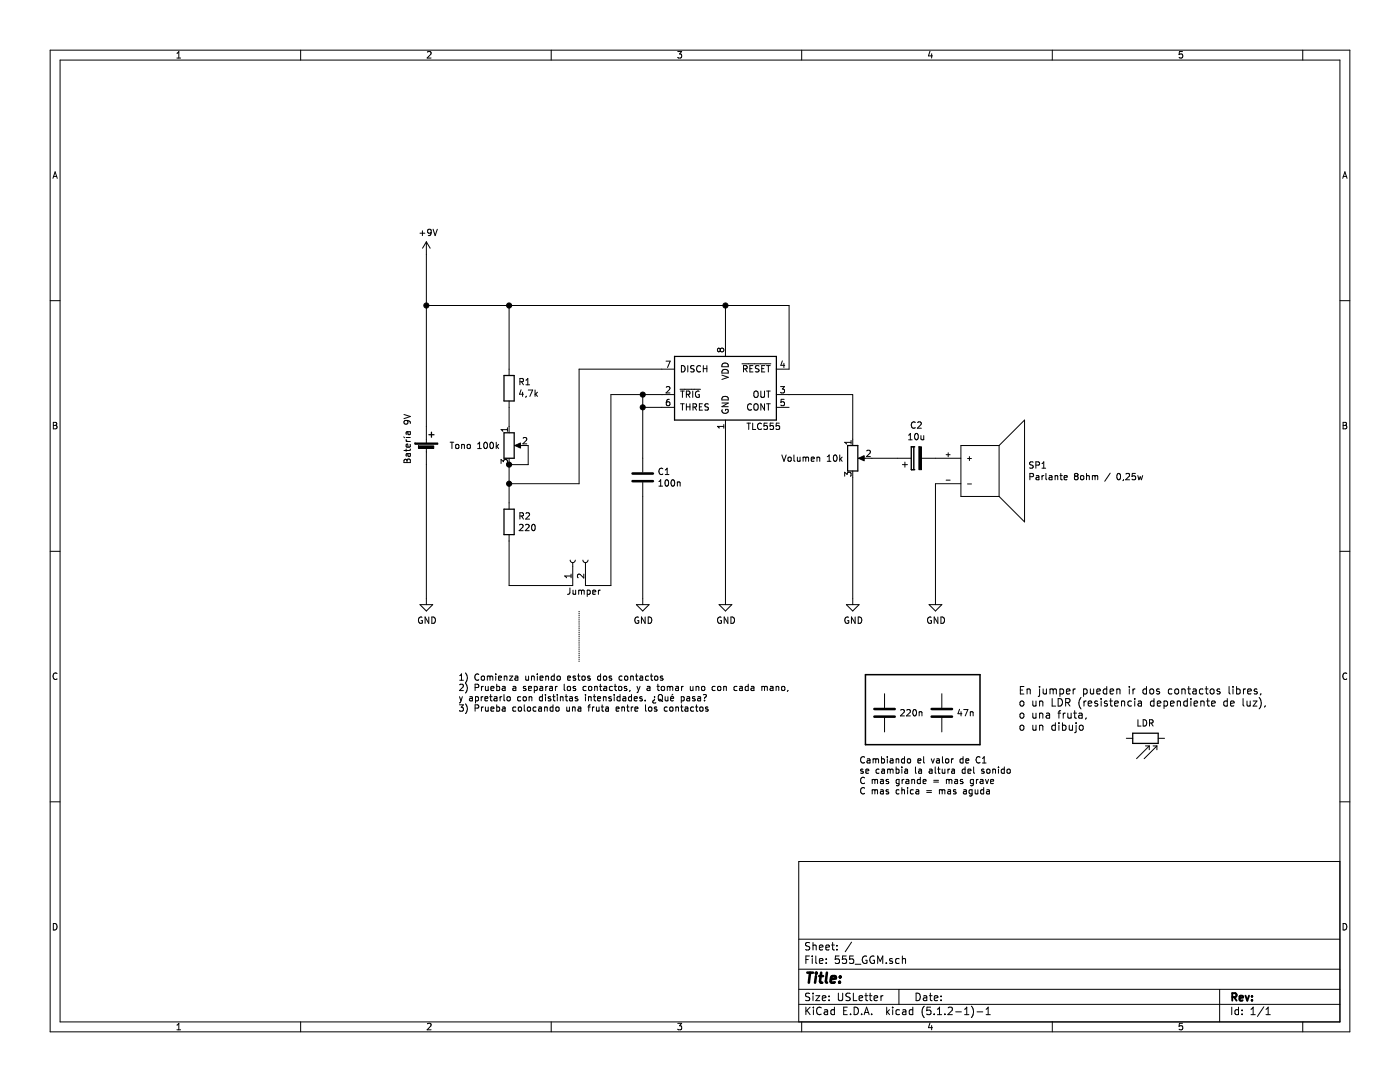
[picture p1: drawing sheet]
<svg xmlns="http://www.w3.org/2000/svg" width="279mm" height="216mm" viewBox="0 0 279 216" stroke-linecap="round" stroke-linejoin="round" font-family="sans-serif">
<path d="M100.6 74.9h2v5.1h-2zM134.6 71.1h20.3v12.7h-20.3zM85.6 86.7h1M86.1 86.2v1M100.6 86.4h2v5h-2zM169.2 88.9h2v5.1h-2zM100.6 101.6h2v5.1h-2zM226.1 146.3h5v2h-5z" fill="none" stroke="#000" stroke-width=".25"/>
<g fill="none" stroke="#000" stroke-width=".2">
<path d="M10 10h259.4v195.9h-259.4zM12 12h255.4v191.9h-255.4zM35.3 11.6h.7M35.3 10.6l.4-.3v1.3M60 10v2M85.3 10.4l.5-.1 .2 .3-.8 1h.8M110 10v2M135.3 10.3h.7l-.4 .5 .4 .1v.6l-.2 .1-.5-.1M160 10v2M185.6 10.2l-.3 1h.8M185.9 10.7v.9M210 10v2"/>
<path d="M236 10.3h-.6l-.1 .6 .2-.1h.4l.1 .7-.2 .1-.5-.1M260 10v2M10.6 35.6l.4-1.3 .4 1.3M10.7 35.2h.6M268 35.6l.4-1.3 .4 1.3M268.1 35.2h.6M10 60h2M83.8 46.5h1M84.3 46.1v.9M85.1 48.3v40.1M85.1 48.3l.8 1.2M85.1 48.3l-.8 1.2"/>
<path d="M86.1 46.3l-.3 .2h-.3l-.2-.2 .1-.4 .4-.2 .3 .3-.1 .7-.2 .3h-.3M86.4 45.7l.4 1.3 .5-1.3M267.4 60h2M85.1 61h72.4v12.7h-2.6M101.6 61v13.9M103.8 76.2l.6-.1v-.5l-.6-.1v1.3M104 77.8l-.3 .9h.8M104.1 76.2l.4 .6M104.3 78.3v.8M105 76.8h.7M105 75.9l.3-.4v1.3M105 79l-.1 .3"/>
<path d="M105.4 77.8h.9l-.6 1.3M106.8 77.8v1.3M106.9 78.6l.4 .5M107.3 78.3l-.5 .4M128.3 78.7v15.5M132.9 72.1h.9l-.6 1.2M133 77.3l.5-.2 .2 .4-.8 .9h.8M133.6 79.7h-.3a.79 .79 0 0 0-.1 1.2h.4l.1-.5-.2-.2h-.3l-.2 .2M134.6 78.7h-12.7v38.1h-5.1v-4.5M134.6 73.7h-19v22.8h-14M135.7 77.7h4.1M135.8 78h.8"/>
<path d="M136 72.9a.64 .64 0 0 1 .7 .7 .64 .64 0 0 1-.7 .6zM136.2 78v1.3M137 78.7l.6-.1v-.4l-.6-.2v1.3M137.3 78.7l.4 .6M137.3 72.9v1.3M138.3 78v1.3M138.5 73l-.5-.1-.1 .2v.3l.5 .3 .1 .3-.2 .2h-.5M139.5 78.1a.59 .59 0 0 0-.7 .6 .59 .59 0 0 0 .7 .5l.1-.4h-.3M139.8 73.1a.56 .56 0 0 0-.8 .5 .56 .56 0 0 0 .8 .5M140.4 73.6h.7M140.4 72.9v1.3M141.1 72.9v1.3"/>
<path d="M143.7 69.7l.3-.2h.2l.2 .2v.4l-.2 .1h-.2l-.3-.2M143.7 69.7l-.2-.2-.3 .2v.3l.2 .2 .3-.2M143.7 69.7v.3M144.1 74.9l1.2 .4-1.2 .4M144.2 72.6a.66 .66 0 0 1 .8-.1 .66 .66 0 0 1 .3 .7h-1.2zM144.2 73.8a.66 .66 0 0 1 .8-.1 .66 .66 0 0 1 .3 .7h-1.2zM144.2 79.2a.67 .67 0 0 1 .8-.1 .67 .67 0 0 1 .3 .7h-1.2zM144.8 61v10.1M148.1 72.6h5.7M148.4 73.6h.6l.1-.2-.1-.3-.6-.2v1.3M148.7 73.6l.4 .6M149.7 73.6h.4"/>
<path d="M150.3 72.9h-.6v1.3h.6M150.5 78.2l.2-.2a.47 .47 0 0 1 .6 .5l-.1 .6-.5 .2-.3-.4zM151.5 73l-.5-.1-.2 .2v.3l.6 .3 .1 .3-.3 .2h-.5M151.8 78v1.1l.3 .2 .4-.1 .1-.1v-1.1M152 73.6h.5M152.6 72.9h-.6v1.3h.6M153 78h.7M153 72.9h.7M153.3 72.9v1.3M153.3 78v1.3M154.9 78.7h15.3v10.2M155.8 77.1h.8l-.5 .5 .4 .1 .1 .5-.3 .2-.5-.1"/>
<path d="M156.1 72l-.3 .9h.8M156.4 72.5v.8M156.5 79.7h-.6l-.1 .6 .5-.1 .3 .2v.3l-.3 .2-.5-.1M10.6 84.3h.5l.2 .2-.2 .4 .3 .2-.2 .5h-.6zM10.6 84.9h.5M80.6 87.2l.1 .2M80.6 82.7l1.3 .4-1.3 .4M80.7 91.7h.4l.1 .2 .3-.3h.3l.1 .7h-1.3zM81.1 87.7l.2 .4M81.1 89.6v.5M81.1 88.1h.8M81.1 87.3h.8"/>
<path d="M81.2 83.9l.2 .3v.3l-.2 .1h-.5l-.1-.4 .3-.3 .9 .2 .1 .4M81.2 91.9v.4M81.4 90.5l.2 .6 .2-.1v-.5M81.4 86.1v.5l.2 .1h.2v-.6M81.8 88.7l.1 .4-.2 .1h-.6v-.5l.3-.1 .1 .6M81.9 89.6l-.2 .3h-1.1M81.9 90.5l-.8 .1v.4M81.9 86.1l-.8 .1v.5M85.1 89.4v31.2M89.8 88.2h.8M90.2 88.2v1.3M91 88.7h.3l.3 .2-.1 .6-.5-.1z"/>
<path d="M92.1 88.8l.5-.1 .1 .8M92.1 88.7v.8M93.3 88.8l.2-.1 .3 .1 .1 .5-.1 .2-.5-.1zM95.3 89.5h.8M95.3 88.6l.4-.4v1.3M96.7 88.4l.2-.2a.67 .67 0 0 1 .4 .7 .67 .67 0 0 1-.4 .6l-.4-.5zM97.9 88.4l.1-.2a.67 .67 0 0 1 .5 .7 .67 .67 0 0 1-.5 .6l-.2-.5zM99 88.2v1.3M99.1 89l.4 .5M99.5 88.7l-.5 .5M100 92.5v-.8l.5 .4 .1-.3 .4-.1 .3 .2-.2 .6M101.3 85.7h-1.3l.4 .4"/>
<path d="M101.3 85.3v.8M101.6 80v6.4M101.6 91.4v10.2M103.1 88.9h2.3v3.8h-3.8M104.4 87.4l.5-.1 .2 .4-.8 .9h.8M128.3 81.3h6.3M128.3 96.3v24.3M131.5 97h.7M131.5 96.1l.4-.4v1.3M132.3 93.5a.56 .56 0 0 0-.8 .6 .56 .56 0 0 0 .8 .5M132.8 94.7h.7M132.8 93.8l.3-.4v1.3"/>
<path d="M132.8 95.9l.2-.2a.69 .69 0 0 1 .4 .7 .69 .69 0 0 1-.4 .6l-.2-.1-.1-.4zM134.1 95.8l.1-.1a.67 .67 0 0 1 .5 .7 .67 .67 0 0 1-.5 .6 .83 .83 0 0 1-.1-1.2zM135.2 96.2v.8M135.2 96.3l.5-.1v.8M135.8 80.6h.8M136.2 80.6v1.2M137 81.2h.7M137 80.6v1.2M137.7 80.6v1.2M138.3 81.2h.6l.1-.5-.7-.1v1.2M138.6 81.2l.4 .6M139.6 81.2h.4"/>
<path d="M140.2 80.6h-.6v1.2h.6M141.4 80.6h-.5l-.2 .1v.4l.6 .2 .1 .3-.3 .2h-.4M144.1 80.4h1.2l-1.2 .8h1.2M144.1 81.7a.59 .59 0 0 0 .6 .8 .59 .59 0 0 0 .6-.8h-.5v.2M144.4 84.7v.7M144.4 85.1h-1.2l.3 .3M144.8 83.8v36.8M149.1 84.4h.7M149.4 84.4v1.3M150 80.7a.56 .56 0 0 0-.8 .5 .56 .56 0 0 0 .8 .5M150.2 84.4v1.3h.6M150.5 80.7l.2-.1a.47 .47 0 0 1 .6 .4l-.1 .7-.5 .1-.3-.4z"/>
<path d="M152 84.6a.58 .58 0 0 0-.8 .4 .58 .58 0 0 0 .7 .6h.1M152.6 80.6v1.2l-.8-1.2v1.2M153 80.6h.7M153.1 84.4h-.6v.6l.1-.1 .5 .1v.6l-.2 .1-.4-.1M153.3 80.6v1.2M154.3 84.4h-.6v.6l.1-.1 .5 .1v.6l-.1 .1-.5-.1M154.9 81.3h2.6M155.5 84.4h-.6v.6l.4-.1 .3 .3v.3l-.3 .2-.4-.1M156 90.8l.5 1.2 .4-1.2M157.3 91.3l.2-.1 .4 .1v.5l-.1 .2-.5-.1zM158.4 90.8v1.1l.2 .1M159.1 91.2l.1 .8 .5-.1"/>
<path d="M159.7 91.2v.8M160.3 91.3l.3-.1 .2 .2M160.3 91.2v.8M160.8 91.4l.2-.2 .3 .1 .1 .7M160.8 91.4v.6M161.9 91.6l.6-.1v-.2l-.4-.1-.2 .2 .1 .6h.5M163 91.3h.5l.1 .7M163 91.2v.8M165.1 92h.7M165.1 91.1l.4-.3v1.2M166.5 90.9l.1-.1a.67 .67 0 0 1 .5 .6 .67 .67 0 0 1-.5 .6 .83 .83 0 0 1-.1-1.1zM167.6 90.8v1.2"/>
<path d="M167.7 91.6l.4 .4M168.1 91.2l-.5 .5M168.6 95v-.8l.5 .5 .1-.4 .4-.1 .2 .3-.1 .5M169.8 88.3h-1.2l.3 .3M169.8 87.9v.7M170.2 94v26.6M171.7 91.4h10.2M173 90l.5-.2 .2 .4-.8 .9h.8M180.1 92.7h1M180.6 92.2v1M181.3 87.8h.7M181.3 86.8l.4-.3v1.3"/>
<path d="M181.9 93.7h.1M181.9 89.2h.1M181.9 93.7h.5M181.9 89.2v4.5M181.9 89.2h.5M182.4 93.7h.1M182.4 89.2h.1M182.4 89.2v4.5M182.7 84.3a.56 .56 0 0 0-.8 .5 .56 .56 0 0 0 .8 .5M182.7 86.6l.1-.1a.67 .67 0 0 1 .5 .6 .67 .67 0 0 1-.5 .7l-.3-.5zM183.1 84.3l.5-.1 .3 .3-.8 .9h.8M183.8 86.9l.1 .8 .5-.1"/>
<path d="M183.9 91.4h7.9M184.4 86.9v.9M188.8 90.7h.8M188.8 95.8h.8M189.2 90.3v.8M191.8 96.5h-5.1v24.1M193.1 91.5h.8M193.1 96.6h.8M193.5 91.1v.8M199.4 88.9h-7.6v10.2h7.6M199.4 88.9v10.2M199.4 88.9l5.1-5.1v20.3l-5.1-5"/>
<path d="M205.5 95.1h.6l.2-.2-.1-.3-.7-.1v1.2M206.2 92.2h-.5l-.2 .2 .1 .3 .5 .2v.4l-.2 .1h-.4M206.7 92.8l.7-.1v-.4l-.7-.1v1.2M206.8 94.9h.5v.8M207.3 95.2h-.4l-.1 .2v.3h.5M207.9 93.4h.8M207.9 92.5l.4-.3v1.2M207.9 94.9v.8M208.3 94.9l-.4 .2M208.7 94.5v1.1l.2 .1M209.4 94.9h.5l.1 .8M210 95.2h-.5l-.2 .2 .1 .3h.6"/>
<path d="M210.6 95l.4-.1 .1 .8M210.6 94.9v.8M211.5 94.9h.5M211.7 94.5v1.1l.3 .1M212.4 95.3l.6-.1-.1-.3h-.4l-.1 .2v.6h.5M214.7 95l-.3 .2 .1 .4 .2 .1h.3l.2-.2v-.3l-.3-.2M214.7 95l-.3-.2 .3-.3h.2l.3 .2-.3 .3M214.7 95h.2M215.7 94.9h.4l.2 .2-.1 .6-.5-.1zM216.8 95l.5-.1 .1 .8M216.8 94.5v1.2M218 95l.4-.1 .1 .2"/>
<path d="M218 94.9v.8M218.5 95.1l.2-.2h.3l.1 .8M218.5 95.1v.6M221.6 94.4l-1.1 1.6M223 94.6l.2-.1a.67 .67 0 0 1 .4 .6 .67 .67 0 0 1-.4 .6l-.3-.5zM224.2 95.7l-.1 .2M224.7 94.6l.5-.1 .2 .3-.8 .9h.8M226.6 94.5h-.6l-.1 .6 .2-.2 .5 .2v.5l-.2 .1-.5-.1M227.1 94.9l.2 .8 .3-.6 .2 .6 .2-.8M268 84.3h.5l.2 .2-.2 .4 .3 .2-.2 .5h-.6zM268 84.9h.5M10 110h2"/>
<path d="M101.6 106.7v10.1h12.7v-4.5M103.7 104.7l.5-.1 .2 .4-.8 .9h.8M103.8 103l.6-.1v-.5l-.6-.1v1.3M104.1 103l.4 .6M104.9 104.7l.5-.1 .2 .4-.8 .9h.8M105 102.4l.4-.1 .3 .4-.8 .9h.8M106.2 104.7l.2-.1a.69 .69 0 0 1 .4 .7 .69 .69 0 0 1-.4 .6l-.3-.5zM113.7 117.3v1.1l-.4 .2M113.8 111.8a.51 .51 0 0 0 .5 .5 .51 .51 0 0 0 .5-.5M114 114.6v.7M114 114.9h-1.3l.4 .4M114.4 117.8v.7h.5"/>
<path d="M114.9 117.8v.8M115.5 117.8v.8M115.5 117.9l.4-.1 .2 .1M116.1 117.9l.1-.1h.3l.1 .8M116.1 117.9v.7M116.3 111.8a.51 .51 0 0 0 .5 .5 .51 .51 0 0 0 .5-.5M116.5 114.6v.7l-.9-.7-.4 .2 .2 .5M117.2 117.8h.4l.2 .2-.1 .5h-.5M117.2 117.8v1.2M118.3 118.2l.6-.1-.1-.3h-.3l-.2 .1v.6h.5M119.4 117.8v.8M119.8 117.8l-.4 .2"/>
<path d="M267.4 110h2M11.4 134.4a.62 .62 0 0 0-.9 .4 .62 .62 0 0 0 .7 .8l.2-.1M83.8 120.6h2.6l-1.3 1.3zM84.2 123.2a.59 .59 0 0 0-.7 .6 .59 .59 0 0 0 .7 .5l.1-.4h-.3M85.6 123.1v1.3l-.8-1.3v1.3M86.2 123.1a.64 .64 0 0 1 .7 .6 .64 .64 0 0 1-.7 .7zM91.7 139l.3 .9M91.7 134.8l.4-.3v1.2M91.7 135.7h.8M91.7 136.7l.5-.2 .3 .4-.8 .9h.8M92 139.9l-.3 .4M92.3 139l-.3 .9"/>
<path d="M92.9 134.3a1.4 1.4 0 0 1 0 1.9M92.9 136.3a1.4 1.4 0 0 1 0 2M93.8 139.1h.4l.1 .8M94.3 139.3l-.4 .1-.2 .1 .2 .4 .4-.1M94.8 137.2l.7-.1v-.4l-.7-.2v1.3M94.9 139.1l.3-.1 .3 .2-.1 .6h-.5M94.9 139v1.3M95.6 134.6a.56 .56 0 0 0-.8 .5 .56 .56 0 0 0 .8 .5M96 139v.9M96.1 135h.5l.1 .1-.1 .6-.5-.1zM96.1 137v.8M96.4 139l-.4 .2"/>
<path d="M96.5 137l-.4 .2M96.8 139.4l.6-.1-.1-.2-.3-.1-.2 .2v.6h.5M96.9 137l.1 .7h.4M97.3 135l.3-.1 .2 .2M97.3 134.9v.8M97.4 137v.8M97.7 139h.5M97.8 135.1l.2-.2 .3 .1v.7M97.8 135.1v.6M97.9 138.6v1.1l.3 .2M98 137.4l.6-.1-.1-.3h-.4l-.1 .1v.6h.5M98.6 139.1h.5l.1 .8"/>
<path d="M98.9 134.5v.1M98.9 134.9v.8M99.1 137h.4l.2 .2-.1 .5h-.5M99.1 136.5v1.3M99.2 139.3l-.4 .1-.2 .1v.3h.6M99.5 135.3l.6-.1-.1-.2-.3-.1-.2 .2v.6h.5M99.8 139v.9M100.2 139l-.4 .2M100.3 137h.5v.8M100.6 138.6v1.1l.2 .2M100.6 135h.5l.1 .7M100.6 134.9v.8"/>
<path d="M100.8 137.3l-.6 .2 .1 .2h.5M101.3 139.1l.3-.1 .3 .2-.2 .6-.3 .1-.2-.3zM101.7 134.9h.6l-.6 .8h.6M102.4 137h.5v.8M102.8 135h.5l.1 .7M102.9 137.3h-.4l-.2 .2 .1 .2h.5M103.4 135.2l-.7 .2 .1 .3h.6M103.9 139.1l-.4-.1-.2 .2 .1 .6h.5M104.5 139.1l.3-.1 .3 .2-.2 .6-.5-.1zM104.9 134.9l.1 .8 .5-.1M104.9 137h-.3l-.2 .1 .1 .2 .4 .1v.3h-.5M105.5 137.4l.6-.1-.1-.3h-.3l-.2 .1v.6h.5"/>
<path d="M105.5 134.9v.8M105.6 139.1h.5v.8M105.6 139v.9M106.1 134.9v.8M106.1 135h.5v.7M106.6 137v1.2M106.6 137h.4l.2 .2-.1 .5h-.5M107.2 134.5v.1M107.2 134.9v.8M107.8 135.3l.6-.1-.1-.2-.4-.1-.1 .2v.6h.5M107.8 137h.5v.8M108.3 139.1l-.4-.1-.3 .2 .2 .6h.5"/>
<path d="M108.3 138.6v1.3M108.3 137.3h-.4l-.2 .2 .1 .2h.5M108.9 138.6v.1M108.9 139v.9M108.9 135h.5l.1 .7M108.9 134.9v.8M108.9 137v.8M109.3 137l-.4 .2M109.7 137h.5l.1 .8M109.9 139.1l-.3-.1-.2 .2 .1 .2 .4 .1v.3h-.5M110.3 137.3h-.5l-.1 .2v.2h.6M110.3 139h.5"/>
<path d="M110.5 138.6v1.1l.3 .2M110.6 135l-.3-.1-.3 .2 .1 .6h.5M110.6 134.5v1.2M110.8 137v.8M111.2 138.6v.1M111.2 137l-.4 .2M111.2 139v.9M111.3 135l.3-.1 .2 .2-.1 .6h-.3l-.2-.2zM111.8 139v.9M111.8 139.1h.5l.1 .8M112.6 136.5v1.1l.2 .2M112.8 139h.5"/>
<path d="M113 138.6v1.1l.3 .2M113.3 135.3l.6-.1-.1-.2-.3-.1-.2 .2v.6h.5M113.3 137l.5 .1v.6l-.3 .1-.3-.2zM113.7 139.1h.5v.8M114.2 139.3l-.4 .1-.2 .1 .1 .3h.5M114.9 135l-.3-.1-.2 .2v.2l.5 .1v.3h-.5M114.9 137h-.3l-.2 .1v.2l.5 .1v.3h-.5M115.3 139.1l-.3-.1-.2 .2 .1 .2 .4 .1v.3h-.5M115.3 134.9h.4M115.4 134.5v1.1l.3 .1M116.2 135l.3-.1 .3 .2-.1 .6-.5-.1zM116.8 138.6v.1"/>
<path d="M116.8 139v.9M117 137h-.4l-.2 .2 .1 .5h.5M117.4 139v.9M117.4 139.1h.5l.1 .8M117.5 137.1l.2-.1 .4 .1v.5l-.1 .1h-.5zM117.8 135l-.4-.1-.1 .2v.2l.5 .1v.3h-.5M118.4 139h.5M118.6 138.6v1.1l.3 .2M118.7 137.1l.5-.1v.8M118.7 137v.8M119.3 139.4l.6-.1-.1-.2-.3-.1-.2 .2v.6h.5M119.6 137h.5"/>
<path d="M119.8 136.5v1.1l.3 .2M119.9 135l-.4-.1-.2 .2 .1 .6h.5M119.9 134.5v1.2M120.4 139v.9M120.4 139.1h.5l.1 .8M120.5 137h.5l.1 .8M120.5 135l.3-.1 .3 .2-.1 .6-.5-.1zM121.1 137.3h-.5l-.1 .2v.2h.6M122 139.1l-.3-.1-.2 .2 .1 .2 .4 .1v.3h-.5M122 135l-.3-.1-.1 .2v.2l.4 .1v.3h-.4M122.2 137h-.3l-.3 .2 .1 .5h.5M122.6 137h.5"/>
<path d="M122.6 138.6v.1M122.6 139v.9M122.8 136.5v1.1l.3 .2M123.5 137h.4l.2 .2-.1 .5h-.5zM123.7 139.1l-.3-.1-.3 .2 .2 .6h.4M123.7 138.6v1.3M124.2 135l-.4-.1-.3 .2 .2 .6h.5M124.3 139.1h.5l.1 .8M124.8 135h.4v.7h-.3l-.3-.2zM124.9 139.3l-.4 .1-.2 .1v.3h.6M125.1 137h-.3l-.2 .1v.2l.5 .1v.3h-.5M125.7 137.7l-.1 .3"/>
<path d="M125.9 135h.4l.1 .7M125.9 134.9v.8M126 139.1l-.3-.1-.3 .2 .2 .6h.4M126 138.6v1.3M126.6 139.4l.6-.1-.1-.2-.3-.1-.2 .2v.6h.5M126.8 134.9h.5M127 120.6h2.5l-1.2 1.3zM127 134.5v1.1l.3 .1M127.1 137l.3 .8M127.4 123.2a.59 .59 0 0 0-.7 .6 .59 .59 0 0 0 .7 .5l.1-.4h-.3M127.4 137.8l-.3 .4M127.7 135h.5l.1 .7"/>
<path d="M127.7 137l-.3 .8M128.1 139.1l-.3-.1-.1 .2v.2l.4 .1v.3h-.4M128.3 135.2l-.5 .1-.1 .1 .1 .3h.5M128.8 123.1v1.3l-.8-1.3v1.3M128.8 139.7v.2M129.2 137h.5v.8M129.4 123.1a.64 .64 0 0 1 .7 .6 .64 .64 0 0 1-.7 .7zM129.4 135l-.3-.1-.3 .2 .1 .6h.5M129.7 137.3l-.6 .2 .1 .2h.5M129.8 134.9h.5M130 134.5v1.1l.3 .1M130.6 139.5a.43 .43 0 0 0-.1 .8l.4-.1"/>
<path d="M130.6 139v.1M130.7 135l.2-.1 .3 .1 .1 .5-.1 .2-.5-.1zM131.1 137h.5M131.3 136.5v1.1l.3 .2M131.4 138.8l.2-.2a.45 .45 0 0 1 .6 .4v.7l-.6 .2-.2-.2zM131.6 139.5l.7 .5M132.1 137h.3l.2 .2-.1 .5-.3 .1-.2-.2zM132.3 135l-.3-.1-.2 .2 .1 .2 .4 .1v.3h-.5M132.7 139l.1 .8 .5-.1M133.2 137v.8M133.2 137.1l.3-.1 .2 .1M133.3 139v.9"/>
<path d="M133.7 137.1v.7M133.7 137.1l.2-.1h.3l.1 .8M133.8 139.4l.6-.1v-.2l-.4-.1-.2 .2 .1 .6h.5M134.3 138.5l-.2 .2M134.9 137h.5v.8M135.4 137.3h-.4l-.2 .2 .2 .3 .4-.1M136 139.1l.3-.1 .3 .2-.2 .6h-.4M136 139v1.3M136 137v.8M136.4 137l-.4 .2M137.1 139.1h.5v.8M137.6 139.3l-.6 .2 .1 .3h.5"/>
<path d="M137.8 137v.7h.5M138.3 137v.8M138.7 139.1l-.3-.1-.2 .2 .1 .2 .4 .1v.3h-.5M138.9 137.1l.5-.1 .1 .8M138.9 137v.8M139.3 139.1h.5v.8M139.8 139.3l-.4 .1-.2 .1 .1 .3h.5M140.1 137h.3l.3 .2v.4l-.3 .2-.4-.2zM140.4 138.7l.4-.1a.43 .43 0 0 1-.2 .7v.1M140.6 139.7v.2M142.7 137h-.3l-.3 .2 .1 .5h.5M143.3 137l.5 .1v.6l-.3 .1-.3-.2z"/>
<path d="M143.5 120.6h2.5l-1.2 1.3zM143.9 123.2a.59 .59 0 0 0-.7 .6 .59 .59 0 0 0 .7 .5l.1-.4h-.3M144.4 137v.8M144.4 137.1l.5-.1 .1 .8M145.3 123.1v1.3l-.8-1.3v1.3M145.9 123.1a.64 .64 0 0 1 .7 .6 .64 .64 0 0 1-.7 .7zM147.1 137h-.4l-.2 .2 .1 .5h.5M147.6 137h.5l.1 .8M148.2 137.3h-.4l-.2 .2v.2h.6M149.3 137h-.4l-.2 .2 .1 .5h.5M149.3 136.5v1.3M149.9 137h.5l.1 .8"/>
<path d="M150.5 137.3h-.5l-.1 .2 .1 .3 .5-.1M152 137v.8M152 137.1l.4-.1 .2 .1M152.6 137.1v.7M152.6 137.1l.2-.1h.3v.8M153.7 137h.5l.1 .8M154.3 137.3h-.5l-.1 .2 .1 .3 .5-.1M154.9 137.1l.5-.1v.8M154.9 137v.8M156.1 137h.3l.2 .2-.1 .5h-.5zM157.3 137.7l-.2 .3M168.9 120.6h2.5l-1.2 1.3z"/>
<path d="M169.3 123.2a.59 .59 0 0 0-.7 .6 .59 .59 0 0 0 .7 .5l.1-.4h-.3M170.7 123.1v1.3l-.8-1.3v1.3M171.3 123.1a.64 .64 0 0 1 .7 .6 .64 .64 0 0 1-.7 .7zM176.5 138.4v2.8M185.4 120.6h2.6l-1.3 1.3zM185.8 123.2a.59 .59 0 0 0-.7 .6 .59 .59 0 0 0 .7 .5l.1-.4h-.3M187.2 123.1v1.3l-.8-1.3v1.3M187.8 123.1a.64 .64 0 0 1 .7 .6 .64 .64 0 0 1-.7 .7zM188 138.4v2.8M203.6 137.7h.5M203.7 140l.3-.1 .3 .3v.4l-.3 .3-.3-.1-.1-.2zM204.3 137h-.7v1.5h.7"/>
<path d="M205 137.5v1M205 137.6l.2-.1h.3l.1 1M206.1 139.9l.1 .9 .4 .1 .2-.2M206.8 139.9v1M207.5 137v.1M207.5 137.5v1.3l-.3 .2M207.5 139.9v1M208.2 137.5v.8a.37 .37 0 0 0 .3 .2 .37 .37 0 0 0 .3-.2M208.8 137.5v1M209.5 137.6l.5-.1 .2 .2M209.5 137.5v1M210 139.4v1.5h.7"/>
<path d="M210.2 137.7l.2-.2h.4v1M210.2 137.7v.8M211.2 139.4a.76 .76 0 0 1 .8 .7 .76 .76 0 0 1-.8 .8zM211.5 137.5h.5l.3 .3-.2 .6h-.6M211.5 137.5v1.5M212.8 138l.7-.2v-.3h-.5l-.2 .2 .1 .7h.6M214.2 137.5v1M214.6 137.5l-.4 .3M215.7 139.2a1.71 1.71 0 0 0 0 2.3M216.3 137.5h.4l.3 .3-.2 .6h-.5M216.3 137.5v1.5M216.3 139.9v1"/>
<path d="M216.8 139.9l-.3 .1-.2 .2M217.6 137.5v.8a.37 .37 0 0 0 .3 .2 .37 .37 0 0 0 .4-.2M218.3 137.5v1M218.9 138l.7-.2-.1-.3h-.4l-.2 .2 .1 .7h.5M219 140l-.3-.1-.2 .2v.2l.5 .2v.3h-.5M219.8 139.4v.1M219.8 139.9v1M220.9 137.5h-.4l-.3 .3 .1 .6h.6M220.9 137v1.5M221 140l-.4-.1-.2 .2 .1 .2 .5 .2v.3h-.6M221.5 139.9h.5M221.5 138l.7-.2v-.3h-.5l-.2 .2 .1 .7h.6"/>
<path d="M221.7 139.4v1.3l.3 .2M222.9 137.5v1M222.9 137.6l.2-.1h.4v1M223.8 139.9v1M225.4 137v.1M225.4 137.5v1M225.8 140l-.4-.1-.3 .3 .1 .6h.6M226.1 137.5v1M226.5 139.4v.1M226.5 139.9v1M226.5 137.5h-.3l-.1 .3M227.2 140h.5l.1 .9"/>
<path d="M228.8 137.5h-.4l-.3 .3 .1 .6h.6M228.8 137v1.5M229.5 137.6l.2-.1 .5 .1 .1 .6-.2 .2-.4 .1-.2-.2zM230.3 140l-.4-.1-.3 .3 .1 .6h.6M230.3 139.4v1.5M231.4 137.5h-.4l-.2 .2 .1 .2 .5 .1v.4h-.6M232.3 140l.4-.1 .3 .3-.1 .6h-.6M232.3 139.9v1.5M233.9 137.5h-.4l-.3 .3 .1 .6h.6M234.5 137.6l.2-.1h.4l.1 .3-.1 .6-.4 .1-.2-.2zM234.9 139.9v1M235.9 137.6v-.1a.36 .36 0 0 1 .6 .2v.8"/>
<path d="M235.9 137.5v1M237 140l-.5-.1-.3 .3 .2 .6h.6M237 139.4v1.5M237 137.5h.6M237.2 137v1.3l.4 .2M237.7 139.4v.1M237.7 139.9v1M238.1 137.5h.6v1M238.7 137.8l-.5 .1-.2 .2 .2 .4 .5-.1M239.6 139.9v1M240.1 137.5h-.5l-.2 .3 .1 .6h.6M240.5 137.5h.6"/>
<path d="M240.7 137v1.3l.1 .1 .3 .1M240.8 139.9h.6M241 139.4v1.3l.4 .2M241.6 137.6l.2-.1 .4 .1 .1 .6-.1 .2-.4 .1-.2-.2zM243.4 137.5h-.3l-.2 .2 .1 .2 .4 .1v.4h-.5M244.9 140l-.4-.1-.3 .3 .2 .6h.5M244.9 139.4v1.5M245.3 137v1.3l.2 .2M246.1 137v.1M246.1 137.5v1M246.8 137.5h.4l.3 .3-.1 .6h-.6M246.8 137v1.5"/>
<path d="M248.1 139.4v1.3l.2 .2M248.2 137.5v1M248.6 137.5h-.3l-.1 .3M248.9 139.9v.9l.4 .1 .2-.2M249 138l.7-.2v-.3h-.5l-.2 .2 .1 .7h.6M249.5 139.9v1M250.1 139.9h.8l-.8 1h.8M250.9 137.5h-.4l-.2 .2 .1 .2 .5 .1v.4h-.6M251.3 139.2a1.71 1.71 0 0 1 0 2.3M251.6 138.4l-.1 .3M268.8 134.4a.62 .62 0 0 0-.9 .4 .62 .62 0 0 0 .7 .8l.2-.1M10 160h2"/>
<path d="M91.7 140.6h.8l-.5 .5 .4 .1 .1 .5-.3 .2-.5-.1M92.9 140.5a1.4 1.4 0 0 1 0 1.9M94.8 141.3l.7-.1v-.4l-.7-.2v1.3M96.1 141.1v.8M96.5 141.1l-.4 .2M96.9 141.1l.1 .8 .4-.1M97.4 141.1v.8M98 141.5l.6-.1-.1-.3h-.4l-.1 .1v.7h.5M99.1 140.6v1.3M99.1 141.1h.4l.2 .2-.1 .6h-.5M100.3 141.1h.5v.8M100.8 141.4l-.6 .2 .1 .3h.5"/>
<path d="M102.9 141.1h-.3l-.3 .2 .1 .6h.5M103.5 141.1h.3l.3 .2-.1 .6-.5-.1zM104.6 140.6v1.1l.2 .2M105.3 141.2l.2-.1 .3 .1 .1 .5-.1 .2-.5-.1zM107 141.1h-.4l-.2 .2 .1 .6h.5M107.5 141.1h.5l.1 .8M108.1 141.4h-.5l-.1 .2v.3h.6M108.7 141.2l.5-.1v.8M108.7 141.1v.8M110.4 141.1h-.4l-.2 .2 .1 .6h.5M110.4 140.6v1.3M111 141.2l.2-.1 .3 .1 .1 .5-.1 .2-.5-.1z"/>
<path d="M113.1 141.1l.1 .8 .4-.1M113.6 141.1v.8M114.2 141.1v.8M114.2 141.2l.5-.1 .1 .8M115.4 141.1h.5v.8M115.9 141.4h-.4l-.2 .2 .1 .3h.5M117.3 141.1h.5M117.8 140.6l-.3 .2v1.1M118.2 141.1v.8M118.6 141.1l-.4 .2M119 141.1l.1 .8 .5-.1M119.6 141.1v.8"/>
<path d="M120 141.1h.5M120.2 140.6v1.1l.3 .2M120.9 141.1h.5v.8M121.4 141.4h-.4l-.2 .2 .2 .3h.4M123 141.5l.5-.1v-.3h-.4l-.1 .1v.7h.5M124.1 141.2l.5-.1v.8M124.1 141.1v.8M125.1 141.1h.5M125.2 140.6v1.1l.4 .2M126 141.1v.8M126.3 141.1l-.3 .2M126.7 141.5l.6-.1v-.3h-.4l-.2 .1 .1 .7h.5"/>
<path d="M128.8 140.6v1.1l.2 .2M129.5 141.1h.3l.3 .2-.1 .6h-.3l-.3-.2zM131.1 141.1h-.3l-.2 .1v.2l.5 .2v.3h-.5M133.2 141.1h-.4l-.2 .2 .1 .6h.5M133.7 141.2l.2-.1 .4 .1v.5l-.1 .2-.5-.1zM134.9 141.2l.5-.1v.8M134.9 141.1v.8M135.8 141.1h.5M136 140.6v1.1l.3 .2M136.7 141.1h.5l.1 .8M137.3 141.4h-.4l-.2 .2v.3h.6M138.4 141.1h-.3l-.3 .2 .1 .6h.5"/>
<path d="M138.8 141.1h.5M139 140.6v1.1l.3 .2M139.8 141.1l.5 .1v.5l-.1 .2-.5-.1zM141.3 141.1h-.3l-.2 .1v.2l.5 .2v.3h-.5M172.2 153.5h-.3l-.1 .1v.2l.4 .1v.4h-.4M172.5 151.1a.56 .56 0 0 0-.8 .5 .56 .56 0 0 0 .8 .5M172.5 155.2a.56 .56 0 0 0-.8 .5 .56 .56 0 0 0 .8 .5M172.5 157.3a.56 .56 0 0 0-.8 .5 .56 .56 0 0 0 .8 .5M172.8 153.9l.6-.1-.1-.3h-.3l-.2 .1v.7h.5M173.1 151.5h.5v.7M173.6 151.7l-.4 .1-.2 .1 .1 .3h.5M174.1 155.5v.9"/>
<path d="M174.1 157.6v.8M174.1 155.7l.3-.2 .2 .2M174.1 157.7l.3-.1 .2 .2M174.2 151.5l.4-.1 .2 .2M174.2 151.4v.8M174.6 157.8l.2-.2h.3v.8M174.6 155.7l.2-.2 .3 .1v.8M174.6 155.7v.7M174.6 157.8v.6M174.8 151.6l.2-.2 .3 .1v.7M174.8 151.6v.6M175.4 153.5h-.3l-.3 .2 .2 .6h.4"/>
<path d="M175.7 155.6h.5l.1 .8M175.7 157.6h.5l.1 .8M175.9 151.5l.4-.1 .2 .2-.1 .6h-.5M175.9 151v1.2M176 153.5h.5v.8M176.3 155.8l-.4 .1-.2 .2v.2h.6M176.3 157.9h-.4l-.2 .2v.3h.6M176.5 153.8h-.4l-.2 .2 .2 .3h.4M176.5 143.3v2.7M177.1 151v.1M177.1 151.4v.8M177.1 153.6l.4-.1 .2 .1"/>
<path d="M177.1 153.5v.8M177.3 155.6l-.3-.1-.2 .2 .1 .2 .4 .1v.3h-.5M177.3 157.6h-.3l-.2 .2 .1 .1 .4 .2v.3h-.5M177.7 151.5h.5v.7M177.7 153.6l.2-.1h.3v.8M177.7 153.6v.7M178.2 151.7l-.4 .1-.2 .1 .1 .3h.5M178.8 151.5h.5l.1 .7M178.8 153.5h.4l.2 .2-.1 .6h-.5M178.8 151.4v.8M178.8 153v1.3M179.4 155.6l-.3-.1-.3 .3 .1 .5h.5"/>
<path d="M179.4 157.6h-.3l-.3 .2 .1 .6h.5M179.4 155.5v1.2l-.2 .1-.3-.1M179.8 141.7l.4-.1 .3 .3-.8 .9h.8M180 157.7l.5-.1v.8M180 153v.2M180 153.5v.8M180 157.1v1.3M180 155.5v.9M180.4 155.5l-.4 .3M180.5 151.5l-.3-.1-.3 .2 .1 .6h.5M180.5 151v1.2M180.6 153.5h.5v.8"/>
<path d="M180.8 155.6h.5l.1 .8M181 141.7l.5-.1 .2 .3-.8 .9h.8M181.1 153.8h-.4l-.2 .2 .2 .3h.4M181.1 157.1v.2M181.1 157.6v.8M181.2 151.5h.5v.5l-.1 .2-.5-.1zM181.4 155.8l-.5 .1-.1 .2v.2h.6M182 155.7l.4-.1 .1 .8M182 155.5v.9M182.3 157.6h-.4l-.2 .2 .1 .6h.5M182.3 141.7l.2-.1a.67 .67 0 0 1 .4 .6 .67 .67 0 0 1-.4 .6 .83 .83 0 0 1-.2-1.1zM182.7 153v1.1l.2 .2"/>
<path d="M182.8 157.6h.5l.1 .8M183.2 151.8l.6-.1-.1-.2-.3-.1-.2 .2v.6h.5M183.4 153.5h.4l.1 .8M183.4 157.9l-.6 .2v.3h.6M183.4 142.1h.5l.1 .7M183.4 142v.8M183.7 155.6l-.4-.1-.2 .3 .1 .5h.5M183.7 155.1v1.3M183.9 153.8h-.4l-.2 .2 .1 .3h.5M184.2 155.9l.6-.1v-.2l-.4-.1-.2 .2 .1 .6h.5M184.3 151v1.1l.2 .1M184.9 157.8h1"/>
<path d="M184.9 158.1h1M185.5 153.5h.5v.8M185.9 151.4l.3 .8 .3-.8M186 153.8h-.4l-.2 .2 .2 .3h.4M186.3 155.7h1M186.3 156.1h1M186.6 153v1.1l.2 .2M186.9 151.5h.5l.1 .7M187.1 153.5h.5M187.3 153v1.1l.3 .2M187.5 151.7l-.5 .1-.1 .1 .1 .3h.5M187.5 157.6v.8"/>
<path d="M187.5 157.7l.3-.1 .2 .2M188 143.3v2.7M188 153.5l.1 .8 .5-.1M188 157.8l.2-.2h.3l.1 .8M188 157.8v.6M188.1 151v1.1l.2 .1M188.6 153.5v.8M188.8 151.5h.5l.1 .5-.2 .2-.5-.1zM188.9 155.7l.3-.2 .2 .2M188.9 155.5v.9M189.2 157.6h.5v.8M189.2 153.5v.8"/>
<path d="M189.4 155.7l.2-.2 .3 .1 .1 .8M189.4 155.7v.7M189.5 153.5l-.3 .2M189.7 157.9l-.6 .2 .1 .3h.5M189.9 151.4v.8M190 153.5h.4l.1 .8M190.3 151.4l-.4 .2M190.5 153.8h-.4l-.2 .2 .2 .3h.4M190.6 155.6h.5v.8M190.8 157.6h-.4l-.1 .2v.1l.5 .2v.3h-.5M191.1 155.8l-.4 .1-.2 .2 .2 .3 .4-.1M191.5 141.5l-.3 .9h.8"/>
<path d="M191.8 142v.8M192.1 155.6l-.3-.1-.2 .2 .1 .2 .4 .1v.3h-.5M192.2 151.5l-.4-.1-.2 .2 .1 .6h.5M192.2 151v1.2M192.3 157.6h.5l.1 .8M192.3 141.6h.9l-.6 1.2M192.6 153.5h-.3l-.3 .2 .1 .6h.5M192.6 153v1.3M192.7 151.8l.6-.1v-.2l-.4-.1-.2 .2 .1 .6h.5M192.9 157.9h-.5l-.1 .2 .1 .3h.5M193.2 153.9l.6-.1-.1-.3h-.4l-.1 .1v.7h.5M193.6 142v.8"/>
<path d="M193.6 142.1h.5l.1 .7M194 157.6h-.4l-.2 .2 .1 .6h.5M194 157.6v1.1l-.2 .2-.3-.1M194.3 155.6l-.4-.1-.3 .3 .2 .5h.5M194.3 155.5v1l-.3 .3-.3-.1M194.3 153v1.1l.2 .2M194.6 157.6l.1 .8 .4-.1M194.9 155.5v.9M195.1 157.6v.8M195.2 155.5l-.3 .3M195.6 151.1a.56 .56 0 0 0-.8 .5 .56 .56 0 0 0 .8 .5M195.7 155.6h.4l.1 .8"/>
<path d="M196.1 151.3l.3-.3v1.2M196.1 152.2h.7M196.2 155.8l-.4 .1-.2 .2 .2 .3 .4-.1M196.3 157.6h-.4l-.2 .2 .1 .6h.5M196.3 157.1v1.3M196.4 153.5h-.3l-.2 .1v.2l.5 .1v.4h-.5M196.7 155.5l.3 .9 .3-.9M196.9 157.6h.5l.1 .8M197 153.5h.3l.3 .2-.1 .6-.5-.1zM197.5 157.9h-.5l-.2 .2 .2 .3h.5M197.7 155.9l.6-.1-.1-.2-.3-.1-.2 .2 .1 .6h.4M198.1 153.6l.5-.1 .1 .8"/>
<path d="M198.1 153.5v.8M199.3 153v.2M199.3 153.5v.8M200.4 153.5h-.3l-.3 .2 .1 .6h.5M200.4 153v1.3M201 153.6l.2-.1 .4 .1v.5l-.1 .2-.5-.1zM203.7 144.8l.3-.1 .3 .3v.4l-.3 .3-.3-.1-.1-.2zM203.7 142.4l.3-.1 .3 .3v.4l-.3 .3-.3-.1-.1-.2zM206.1 142.3l.1 .9 .4 .1 .2-.1M206.1 144.7l.1 .9 .4 .1 .2-.1M206.8 142.3v1M206.8 144.7v1"/>
<path d="M207.5 142.3v1M207.5 144.7v1M207.5 140a.36 .36 0 0 1 .6 .1v.8M207.5 142.4a.36 .36 0 0 1 .6 .1v.8M207.5 144.9v-.1a.36 .36 0 0 1 .6 .1v.8M208.8 142.4h.6l.1 .9M209.5 142.6l-.5 .1-.2 .3 .2 .3 .5-.1M210.6 144.8l-.4-.1-.3 .3 .1 .6h.6M210.6 144.2v1.5M211.1 142.3h.6M211.3 144.2v.1M211.3 144.7v1"/>
<path d="M211.7 141.8l-.4 .2v1.3M212 144.2v1.5M212 144.8l.5-.1 .3 .3-.2 .6h-.6M212.2 142.3v1M212.6 142.3l-.3 .1-.1 .2M212.7 140.2l.7-.1 .1-.2v-.4l-.8-.1v1.5M213 140.2l.5 .7M213.1 142.3v.8a.37 .37 0 0 0 .3 .2 .37 .37 0 0 0 .4-.1M213.4 144.7v.8a.37 .37 0 0 0 .3 .2 .37 .37 0 0 0 .3-.1M213.8 142.3v1M214 144.7v1M214.2 142.3h.6"/>
<path d="M214.5 141.8v1.3v.1l.3 .1M214.8 144.2v.1M214.8 144.7v1.3l-.3 .2M215.3 142.4h.6l.1 .9M215.5 144.9l.4-.2 .3 .3v.4l-.3 .3-.4-.1zM216 142.6l-.5 .1-.2 .3 .2 .3 .5-.1M216.8 143.2l-.2 .3M217.2 140.4l.7-.2-.1-.2-.4-.1-.2 .2v.7h.6M222.5 140.4l.7-.2-.1-.2-.4-.1-.2 .2v.7h.6M223.8 140l.2-.1 .4 .1 .1 .9M224.8 147.3h1.3M227.1 143.6v1.3h.6"/>
<path d="M227.8 140.2l-.5 .1-.2 .2 .2 .4 .5-.1M228.1 143.6a.64 .64 0 0 1 .8 .6 .64 .64 0 0 1-.8 .7zM228.6 148.8h.8M229.4 148.8l-2.6 2.6M229.4 148.8v.8M229.4 144.3l.7-.1v-.5l-.7-.1v1.3M229.7 144.3l.4 .6M230.1 148.8h.8M230.9 148.8l-2.6 2.6M230.9 148.8v.8M231 140.4l.7-.2-.1-.2-.4-.1-.2 .2v.7h.6M231.1 147.3h1.3"/>
<path d="M233.6 140.4l.7-.2-.1-.2-.4-.1-.2 .2 .1 .7h.5M234.9 140l.3-.1 .3 .1 .1 .9M238.3 140.4l.7-.2-.1-.2-.4-.1-.2 .2 .1 .7h.5M239.6 140h.1a.36 .36 0 0 1 .6 .1v.8M241.8 140.4l.7-.2-.1-.2-.4-.1-.2 .2 .1 .7h.5M245.6 140.4l.7-.2-.1-.2-.4-.1-.2 .2v.7h.6M252.5 140.8l-.2 .3M267.4 160h2M267.4 171.9h-108v32M10.6 184.3a.65 .65 0 0 1 .8 .6 .65 .65 0 0 1-.8 .7zM159.4 197.4h108M159.4 193.4h108"/>
<path d="M159.4 187.4h108M160.8 191.5h.5M161.5 190.8h-.7v1.5M161.6 198.2h-.6l-.2 .3 .1 .3 .6 .3v.4l-.2 .2-.5-.1M161.6 188.1h-.6l-.2 .2 .1 .4 .6 .3v.4l-.2 .2-.5-.1M162.1 190.8v.1M162.1 191.3v1M162.3 188.1v1.5M162.3 198.2v.1M162.3 198.7v1M162.3 188.7l.2-.1h.3l.1 1M162.8 198.7h.8l-.8 1h.8"/>
<path d="M162.8 190.8v1.2l.2 .3M163.5 189.1l.7-.2v-.3h-.4l-.3 .2 .1 .7h.6M163.5 191.8l.7-.2v-.3h-.4l-.3 .2 .1 .7h.6M164.1 199.2l.7-.2-.1-.2-.4-.1-.2 .2 .1 .7h.5M164.8 189.1l.7-.2v-.3h-.5l-.2 .2 .1 .7h.6M164.9 192.1v.2M164.9 191.3v.2M165.5 198.8v.1M165.5 199.5v.2M166 188.6h.5M166.2 188.1v1.3l.3 .2M167 188.6v.2"/>
<path d="M167 189.4v.2M167.3 198.2v1.2l.3 .3h.3l.3-.3v-1.2M167.5 190.8h-.7l-.1 .7 .2-.2 .5 .1 .1 .2v.5l-.3 .2-.5-.2M168.9 190.8h-.7l-.1 .7 .2-.2 .5 .1 .2 .2-.1 .5-.2 .2-.6-.2M169.7 198.2h-.6l-.3 .3 .1 .3 .7 .3v.4l-.2 .2-.6-.1M170 188l-1.3 1.9M170.3 198.2v1.5h.7M170.3 190.8h-.7l-.1 .7 .2-.2 .5 .1 .2 .2-.1 .5-.2 .2-.6-.2M170.7 192.4h1.1M171.4 199.2l.8-.2-.1-.2-.4-.1-.3 .2 .1 .7h.6M172.6 198.7h.6M172.8 198.2v1.3l.4 .2"/>
<path d="M172.9 190.8a.69 .69 0 0 0-.8 .7 .69 .69 0 0 0 .9 .6v-.5h-.3M173.5 198.7h.5M173.7 198.2v1.3l.3 .2M174.4 199.2l.8-.2-.1-.2-.4-.1-.3 .2 .1 .7h.6M174.4 190.8a.69 .69 0 0 0-.8 .7 .69 .69 0 0 0 .9 .6v-.5h-.3M175.2 192.3v-1.5l.5 1 .5-1v1.5M175.8 198.7v1M176.2 198.7l-.4 .3M176.9 192.1v.2M178.1 191.3h-.4l-.2 .2 .1 .2 .5 .1v.4h-.6M179.4 197.4v3M179.5 191.3h-.5l-.3 .2 .2 .7h.6"/>
<path d="M180.1 190.8v1.5M180.1 191.4l.2-.1h.4v1M182.8 198.2a.75 .75 0 0 1 .9 .7 .75 .75 0 0 1-.9 .8zM184.3 198.8h.6l.1 .9M185 199l-.5 .1-.2 .2 .2 .4 .5-.1M185.5 198.7h.5M185.7 198.2v1.3l.3 .2M186.5 199.2l.7-.2-.1-.2-.4-.1-.2 .2v.7h.6M187.8 198.8v.1M187.8 199.5v.2M243.4 197.4v6.5M268 184.3a.65 .65 0 0 1 .8 .6 .65 .65 0 0 1-.8 .7z"/>
<path d="M35.3 204.5l.4-.3v1.3M35.3 205.5h.7M60 203.9v2M85.3 204.3l.5-.1 .2 .3-.8 1h.8M110 203.9v2M135.3 204.2h.7l-.4 .5 .4 .1v.6l-.2 .1-.5-.1M159.4 200.4h108M160 203.9v2M160.8 201v1.5M161 201.6l.7 .9M161.7 201l-.9 .8M162.3 201v.1"/>
<path d="M162.3 201.5v1M163.9 201.1a.59 .59 0 0 0-.8 0 .59 .59 0 0 0-.1 .7 .56 .56 0 0 0 .3 .6 .56 .56 0 0 0 .6-.1M164.5 201.5h.6l.1 1M165.2 201.8l-.5 .1-.2 .2 .2 .4 .5-.1M166.5 201.5h-.4l-.3 .3 .1 .5 .2 .2 .4-.1M166.5 201v1.5M168.4 201.7h.5M169.1 201h-.7v1.5h.7M169.7 202.3v.2M170.5 201a.76 .76 0 0 1 .8 .7 .76 .76 0 0 1-.8 .8zM172 202.3v.2M172.5 202.5l.4-1.5 .6 1.5"/>
<path d="M172.6 202h.7M174 202.3v.2M177 201v1.5M177.1 201.9l.4 .6M177.5 201.5l-.5 .5M178.2 201v.1M178.2 201.5v1M179.5 201.5h-.4l-.3 .3 .1 .5 .2 .2 .4-.1M180.2 201.5h.5l.1 1M180.8 201.8l-.5 .1-.2 .2 .2 .4 .5-.1M182.2 201v1.5M182.2 201.5h-.5l-.2 .3v.5l.2 .2 .5-.1"/>
<path d="M184.5 200.8a1.71 1.71 0 0 0 0 2.2M185.6 204.1l-.3 1h.8M185.7 201h-.7l-.1 .7 .3-.2 .4 .1 .2 .2-.1 .5-.2 .2-.6-.2M185.9 204.6v.9M186.4 202.3v.2M187.1 201.4l.4-.4v1.5M187.1 202.5h.8M188.6 202.3v.2M189.2 201.1l.6-.1 .2 .1 .1 .3-.9 1.1h.9M190.7 201.9h1.2M192.5 202.5h.9M192.5 201.4l.4-.4v1.5"/>
<path d="M193.9 200.8a1.71 1.71 0 0 1 0 2.2M195 201.9h1.1M196.8 202.5h.8M196.8 201.4l.4-.4v1.5M210 203.9v2M236 204.2h-.6l-.1 .6 .2-.1h.4l.1 .7-.2 .1-.5-.1M245.8 201v1.5M247.2 201.5h-.5l-.2 .3 .1 .6h.6M247.2 201v1.5M247.9 201.5v.2M247.9 202.3v.2M249.7 202.5h.8"/>
<path d="M249.7 201.4l.4-.4v1.5M252.2 200.9l-1.2 1.9M252.7 202.5h.8M252.7 201.4l.4-.4v1.5M260 203.9v2"/>
</g>
<g fill="#000" stroke="#000" stroke-width=".2">
<path d="M102.7 88.9l1.2-.5v1zM171.3 91.4l1.2-.5v1z"/>
<path d="M82.8 88.4h4.6v.2h-4.6z" fill-rule="evenodd"/>
<path d="M83.5 89h3.1v.5h-3.1z" fill-rule="evenodd"/>
<path d="M183.4 89.2h.5v4.5h-.5z" fill-rule="evenodd"/>
<circle cx="85.1" cy="61" r=".51"/>
<circle cx="101.6" cy="61" r=".51"/>
<circle cx="128.3" cy="78.7" r=".51"/>
<circle cx="144.8" cy="61" r=".51"/>
<circle cx="101.6" cy="92.7" r=".51"/>
<circle cx="101.6" cy="96.5" r=".51"/>
<circle cx="128.3" cy="81.3" r=".51"/>
</g>
<g fill="none" stroke="#000" stroke-width=".51">
<path d="M126.2 96h4.1M126.2 94.5h4.1M174.5 143h4.1M174.5 141.5h4.1M185.9 143h4.1M185.9 141.5h4.1M161.1 194.1h1.2M161.7 194.1l-.3 2M162.8 194.8l-.1 1.3M162.9 194.1v.2M162.9 194.1l.1 .1-.1 .1M163.5 194.8h.8"/>
<path d="M163.9 194.1l-.2 1.7v.2l.4 .1M165 194.1l-.2 1.7 .2 .3M165.8 195.4l1-.2v-.4h-.8l-.2 1 .2 .3 .6-.1M167.6 195.9l-.1 .2M167.7 194.8l.1 .1-.1 .1M167.7 194.8v.2"/>
</g>
<path d="M172.7 134.6h22.9v14h-22.9z" fill="none" stroke="#000" stroke-width=".3"/>
<path d="M115.6 121.9v10.2" fill="none" stroke="#000" stroke-width=".2" stroke-dasharray=".2 .2" stroke-linecap="butt"/>
<path d="M245.9 199l.7-.1 .2-.2-.1-.4-.2-.1h-.6v1.5M246.3 199l.5 .7M247.4 199.2l.7-.2-.1-.2-.4-.1-.2 .2v.7h.6M248.6 198.7l.3 1 .4-1M249.9 199.5v.2M249.9 198.8v.1" fill="none" stroke="#000" stroke-width=".38"/>
</svg>
